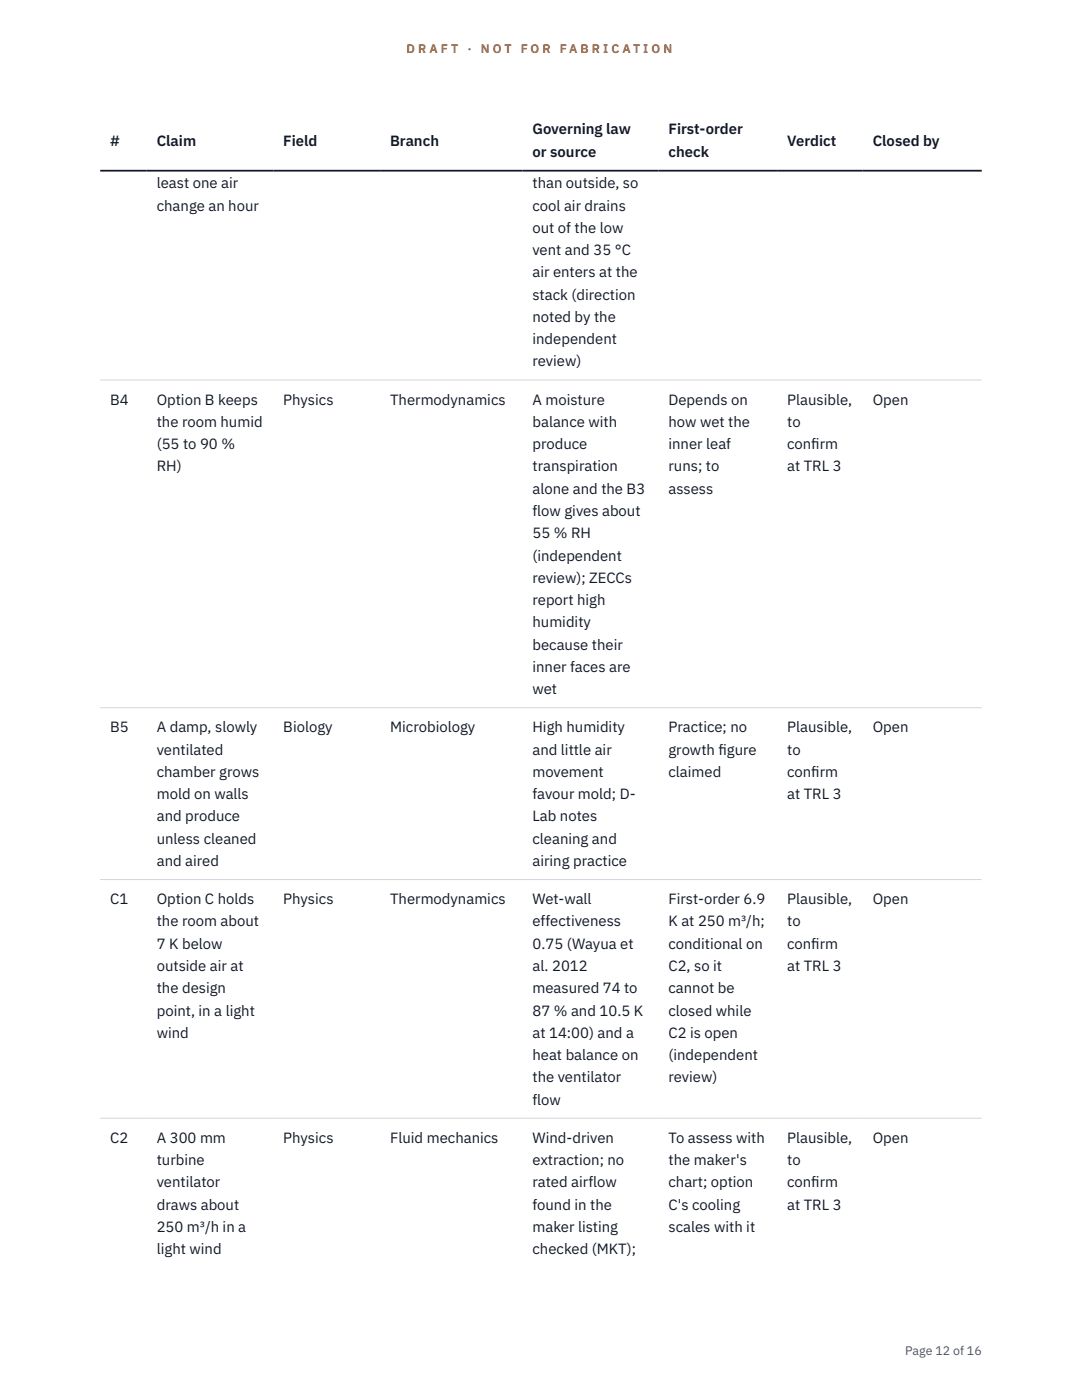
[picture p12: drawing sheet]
<svg xmlns="http://www.w3.org/2000/svg" width="216mm" height="279mm" viewBox="0 0 216 279" stroke-linecap="round" stroke-linejoin="round" font-family="sans-serif">
<defs><g id="words">
<g font-size="3" fill="#111827">
<text x="22" y="29.1">#</text>
<text x="31.3" y="29.1">Claim</text>
<text x="56.5" y="29.1">Field</text>
<text x="77.8" y="29.1">Branch</text>
<text x="106.2" y="26.8">Governing law</text>
<text x="133.4" y="26.8">First-order</text>
<text x="157.1" y="29.1">Verdict</text>
<text x="174.1" y="29.1">Closed by</text>
<text x="106.2" y="31.3">or source</text>
<text x="133.4" y="31.3">check</text>
<text x="31.3" y="37.6">least one air</text>
<text x="106.2" y="37.6">than outside, so</text>
<text x="31.3" y="42">change an hour</text>
<text x="106.2" y="42">cool air drains</text>
<text x="106.2" y="46.5">out of the low</text>
<text x="106.2" y="50.9">vent and 35 °C</text>
<text x="106.2" y="55.4">air enters at the</text>
<text x="106.2" y="59.8">stack (direction</text>
<text x="106.2" y="64.2">noted by the</text>
<text x="106.2" y="68.7">independent</text>
<text x="106.2" y="73.1">review)</text>
<text x="22" y="80.8">B4</text>
<text x="31.3" y="80.8">Option B keeps</text>
<text x="56.5" y="80.8">Physics</text>
<text x="77.8" y="80.8">Thermodynamics</text>
<text x="106.2" y="80.8">A moisture</text>
<text x="133.4" y="80.8">Depends on</text>
<text x="157.1" y="80.8">Plausible,</text>
<text x="174.1" y="80.8">Open</text>
<text x="31.3" y="85.2">the room humid</text>
<text x="31.3" y="89.6">(55 to 90 %</text>
<text x="106.2" y="85.2">balance with</text>
<text x="106.2" y="89.6">produce</text>
<text x="133.4" y="85.2">how wet the</text>
<text x="133.4" y="89.6">inner leaf</text>
<text x="157.1" y="85.2">to</text>
<text x="157.1" y="89.6">conf</text>
<text x="161.9" y="89.6">irm</text>
<text x="31.3" y="94.1">RH)</text>
<text x="106.2" y="94.1">transpiration</text>
<text x="133.4" y="94.1">runs; to</text>
<text x="157.1" y="94.1">at TRL 3</text>
<text x="106.2" y="98.5">alone and the B3</text>
<text x="133.4" y="98.5">assess</text>
<text x="106.2" y="103">flow gives about</text>
<text x="106.2" y="107.4">55 % RH</text>
<text x="106.2" y="111.9">(independent</text>
<text x="106.2" y="116.3">review); ZECCs</text>
<text x="106.2" y="120.8">report high</text>
<text x="106.2" y="125.2">humidity</text>
<text x="106.2" y="129.7">because their</text>
<text x="106.2" y="134.1">inner faces are</text>
<text x="106.2" y="138.5">wet</text>
<text x="22" y="146.2">B5</text>
<text x="31.3" y="146.2">A damp, slowly</text>
<text x="56.5" y="146.2">Biology</text>
<text x="77.8" y="146.2">Microbiology</text>
<text x="106.2" y="146.2">High humidity</text>
<text x="133.4" y="146.2">Practice; no</text>
<text x="157.1" y="146.2">Plausible,</text>
<text x="174.1" y="146.2">Open</text>
<text x="31.3" y="150.6">ventilated</text>
<text x="31.3" y="155.1">chamber grows</text>
<text x="106.2" y="150.6">and little air</text>
<text x="106.2" y="155.1">movement</text>
<text x="133.4" y="150.6">growth f</text>
<text x="133.4" y="155.1">claimed</text>
<text x="143.4" y="150.6">igure</text>
<text x="157.1" y="150.6">to</text>
<text x="157.1" y="155.1">conf</text>
<text x="161.9" y="155.1">irm</text>
<text x="31.3" y="159.5">mold on walls</text>
<text x="106.2" y="159.5">favour mold; D-</text>
<text x="157.1" y="159.5">at TRL 3</text>
<text x="31.3" y="163.9">and produce</text>
<text x="106.2" y="163.9">Lab notes</text>
<text x="31.3" y="168.4">unless cleaned</text>
<text x="31.3" y="172.8">and aired</text>
<text x="106.2" y="168.4">cleaning and</text>
<text x="106.2" y="172.8">airing practice</text>
<text x="22" y="180.5">C1</text>
<text x="31.3" y="180.5">Option C holds</text>
<text x="31.3" y="184.9">the room about</text>
<text x="56.5" y="180.5">Physics</text>
<text x="77.8" y="180.5">Thermodynamics</text>
<text x="106.2" y="180.5">Wet-wall</text>
<text x="106.2" y="184.9">effectiveness</text>
<text x="133.4" y="180.5">First-order 6.9</text>
<text x="133.4" y="184.9">K at 250 m³/h;</text>
<text x="157.1" y="180.5">Plausible,</text>
<text x="157.1" y="184.9">to</text>
<text x="174.1" y="180.5">Open</text>
<text x="31.3" y="189.3">7 K below</text>
<text x="106.2" y="189.3">0.75 (Wayua et</text>
<text x="133.4" y="189.3">conditional on</text>
<text x="157.1" y="189.3">conf</text>
<text x="161.9" y="189.3">irm</text>
<text x="31.3" y="193.8">outside air at</text>
<text x="106.2" y="193.8">al. 2012</text>
<text x="133.4" y="193.8">C2, so it</text>
<text x="157.1" y="193.8">at TRL 3</text>
<text x="31.3" y="198.2">the design</text>
<text x="31.3" y="202.7">point, in a light</text>
<text x="106.2" y="198.2">measured 74 to</text>
<text x="106.2" y="202.7">87 % and 10.5 K</text>
<text x="133.4" y="198.2">cannot be</text>
<text x="133.4" y="202.7">closed while</text>
<text x="31.3" y="207.1">wind</text>
<text x="106.2" y="207.1">at 14:00) and a</text>
<text x="133.4" y="207.1">C2 is open</text>
<text x="106.2" y="211.6">heat balance on</text>
<text x="133.4" y="211.6">(independent</text>
<text x="106.2" y="216">the ventilator</text>
<text x="106.2" y="220.5">flow</text>
<text x="133.4" y="216">review)</text>
<text x="22" y="228.1">C2</text>
<text x="31.3" y="228.1">A 300 mm</text>
<text x="31.3" y="232.5">turbine</text>
<text x="56.5" y="228.1">Physics</text>
<text x="77.8" y="228.1">Fluid mechanics</text>
<text x="106.2" y="228.1">Wind-driven</text>
<text x="106.2" y="232.5">extraction; no</text>
<text x="133.4" y="228.1">To assess with</text>
<text x="133.4" y="232.5">the maker's</text>
<text x="157.1" y="228.1">Plausible,</text>
<text x="157.1" y="232.5">to</text>
<text x="174.1" y="228.1">Open</text>
<text x="31.3" y="237">ventilator</text>
<text x="106.2" y="237">rated airflow</text>
<text x="133.4" y="237">chart; option</text>
<text x="157.1" y="237">conf</text>
<text x="161.9" y="237">irm</text>
<text x="31.3" y="241.4">draws about</text>
<text x="31.3" y="245.9">250 m³/h in a</text>
<text x="106.2" y="241.4">found in the</text>
<text x="106.2" y="245.9">maker listing</text>
<text x="133.4" y="241.4">C's cooling</text>
<text x="133.4" y="245.9">scales with it</text>
<text x="157.1" y="241.4">at TRL 3</text>
<text x="31.3" y="250.3">light wind</text>
<text x="106.2" y="250.3">checked (MKT);</text>
</g>
<g font-size="2.5" fill="#b45309">
<text x="81.1" y="10.5">D R A F T</text>
<text x="93.3" y="10.5">·</text>
<text x="95.9" y="10.5">N O T</text>
<text x="103.9" y="10.5">F O R</text>
<text x="111.7" y="10.5">F A B R I C A T I O N</text>
</g>
<text font-size="2.5" fill="#4b5563" x="180.6" y="270.3">Page 12 of 16</text>
</g></defs>
<path d="M20 75.8h175.9M20 141.2h175.9M20 175.5h175.9M20 223.2h175.9" fill="none" stroke="#d1d5db" stroke-width=".2"/>
<path d="M20 34.1h175.9" fill="none" stroke="#111827" stroke-width=".35"/>
<use href="#words"/>
</svg>
